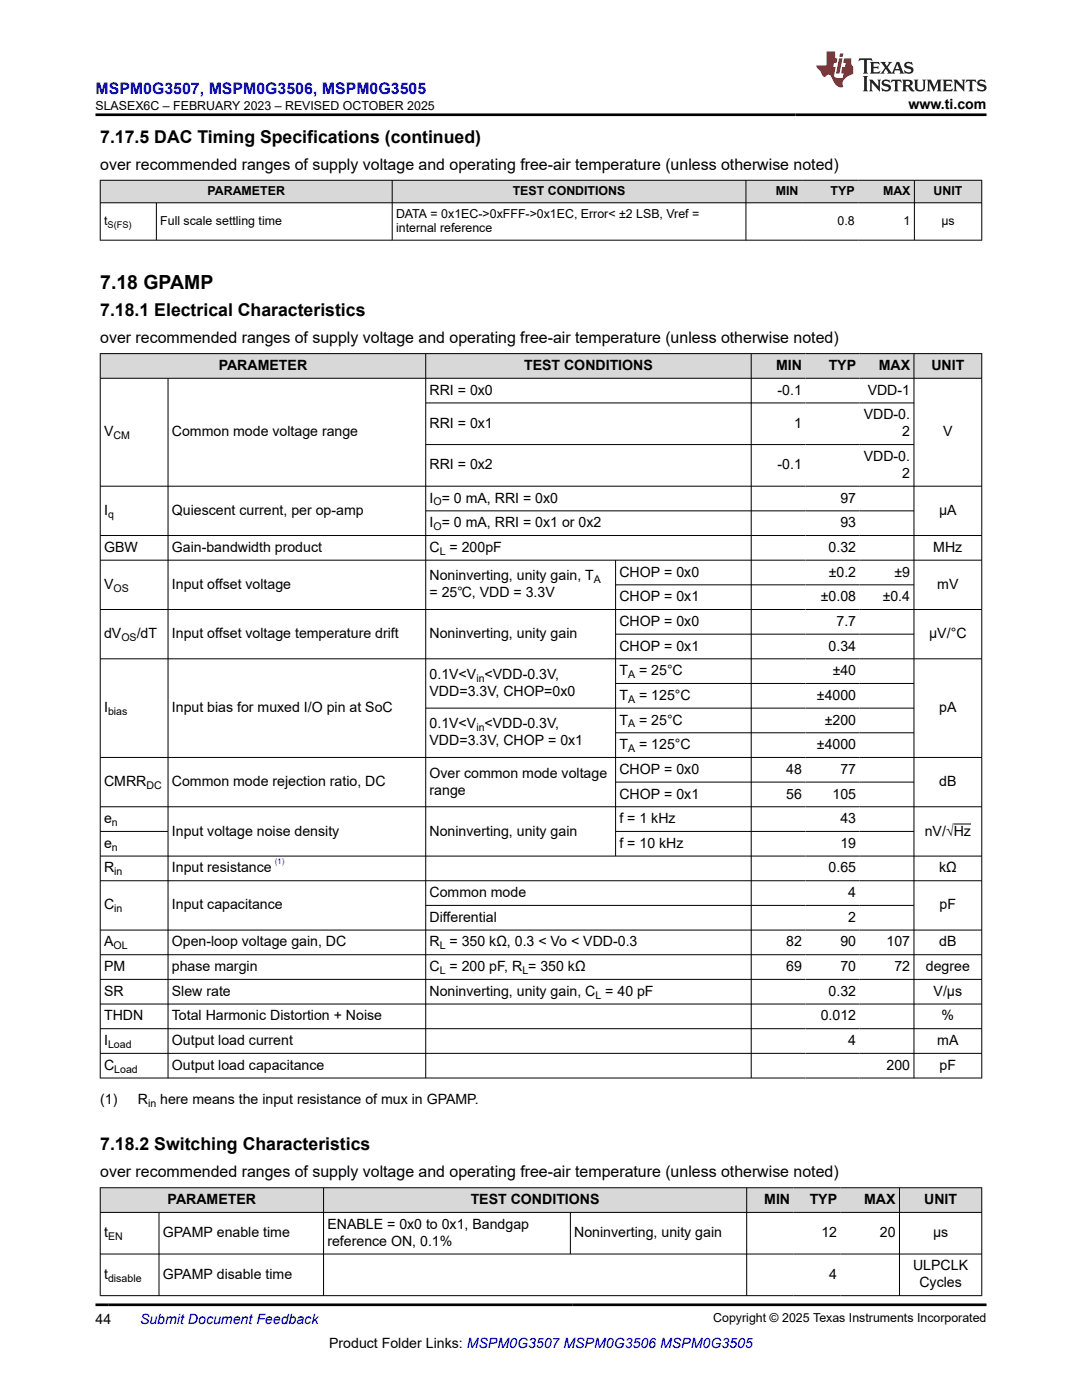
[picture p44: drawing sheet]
<svg xmlns="http://www.w3.org/2000/svg" width="216mm" height="279mm" viewBox="0 0 216 279" stroke-linecap="round" stroke-linejoin="round" font-family="sans-serif">
<defs><g id="words">
<text font-size="3.9" x="20" y="57.7">7.18 GPAMP</text>
<g font-size="3.5">
<text x="20" y="28.5">7.17.5 DAC Timing Specifications (continued)</text>
<text x="20" y="63.1">7.18.1 Electrical Characteristics</text>
<text x="20" y="229.6">7.18.2 Switching Characteristics</text>
</g>
<text font-size="3.2" fill="#00f" x="19.1" y="18.7">MSPM0G3507, MSPM0G3506, MSPM0G3505</text>
<g font-size="3.2">
<text x="20" y="33.9">over recommended ranges of supply voltage and operating free-air temperature (unless otherwise noted)</text>
<text x="20" y="68.5">over recommended ranges of supply voltage and operating free-air temperature (unless otherwise noted)</text>
<text x="20" y="234.9">over recommended ranges of supply voltage and operating free-air temperature (unless otherwise noted)</text>
</g>
<g font-size="2.8">
<text x="181.3" y="21.8">www.ti.com</text>
<text x="43.6" y="73.8">PARAMETER</text>
<text x="104.6" y="73.8">TEST CONDITIONS</text>
<text x="154.8" y="73.8">MIN</text>
<text x="165.4" y="73.8">TYP</text>
<text x="175.3" y="73.8">MAX</text>
<text x="185.8" y="73.8">UNIT</text>
<text x="85.7" y="78.8">RRI = 0x0</text>
<text x="155.1" y="78.8">-0.1</text>
<text x="172.3" y="83.7">VDD-0.</text>
<text x="173.1" y="78.8">VDD-1</text>
<text x="20.8" y="87.1">V</text>
<text x="34.3" y="87.1">Common mode voltage range</text>
<text x="85.7" y="85.4">RRI = 0x1</text>
<text x="158.4" y="85.4">1</text>
<text x="180" y="87.1">2</text>
<text x="188.2" y="87.1">V</text>
<text x="85.7" y="93.7">RRI = 0x2</text>
<text x="155.1" y="93.7">-0.1</text>
<text x="172.3" y="92">VDD-0.</text>
<text x="180" y="95.4">2</text>
<text x="85.7" y="100.3">I = 0 mA, RRI = 0x0</text>
<text x="167.7" y="100.3">97</text>
<text x="20.8" y="102.8">I</text>
<text x="34.3" y="102.8">Quiescent current, per op-amp</text>
<text x="85.7" y="105.2">I = 0 mA, RRI = 0x1 or 0x2</text>
<text x="167.7" y="105.2">93</text>
<text x="187.4" y="102.8">µA</text>
<text x="20.8" y="110.1">GBW</text>
<text x="34.3" y="110.1">Gain-bandwidth product</text>
<text x="85.7" y="110.1">C = 200pF</text>
<text x="165.3" y="110.1">0.32</text>
<text x="186.2" y="110.1">MHz</text>
<text x="20.8" y="117.5">V</text>
<text x="34.3" y="117.5">Input offset voltage</text>
<text x="85.7" y="115.8">Noninverting, unity gain, T</text>
<text x="85.7" y="119.2">= 25℃, VDD = 3.3V</text>
<text x="123.6" y="115.1">CHOP = 0x0</text>
<text x="123.6" y="120">CHOP = 0x1</text>
<text x="163.8" y="120">±0.08</text>
<text x="165.4" y="115.1">±0.2</text>
<text x="176.1" y="120">±0.4</text>
<text x="178.5" y="115.1">±9</text>
<text x="187" y="117.5">mV</text>
<text x="123.6" y="124.9">CHOP = 0x0</text>
<text x="166.9" y="124.9">7.7</text>
<text x="20.8" y="127.4">dV</text>
<text x="27.3" y="127.4">/dT</text>
<text x="34.3" y="127.4">Input offset voltage temperature drift</text>
<text x="85.7" y="127.4">Noninverting, unity gain</text>
<text x="123.6" y="129.8">CHOP = 0x1</text>
<text x="165.3" y="129.8">0.34</text>
<text x="185.4" y="127.4">µV/°C</text>
<text x="85.7" y="135.5">0.1V&lt;V &lt;VDD-0.3V,</text>
<text x="123.6" y="134.8">T</text>
<text x="127.5" y="134.8">= 25°C</text>
<text x="166.1" y="134.8">±40</text>
<text x="20.8" y="142.1">I</text>
<text x="34.3" y="142.1">Input bias for muxed I/O pin at SoC</text>
<text x="85.7" y="138.9">VDD=3.3V, CHOP=0x0</text>
<text x="123.6" y="139.7">T</text>
<text x="127.5" y="139.7">= 125°C</text>
<text x="163" y="139.7">±4000</text>
<text x="187.4" y="142.1">pA</text>
<text x="85.7" y="148.8">VDD=3.3V, CHOP = 0x1</text>
<text x="85.7" y="145.4">0.1V&lt;V &lt;VDD-0.3V,</text>
<text x="123.6" y="144.6">T</text>
<text x="123.6" y="149.5">T</text>
<text x="127.5" y="144.6">= 25°C</text>
<text x="127.5" y="149.5">= 125°C</text>
<text x="163" y="149.5">±4000</text>
<text x="164.6" y="144.6">±200</text>
<text x="85.7" y="155.2">Over common mode voltage</text>
<text x="123.6" y="154.4">CHOP = 0x0</text>
<text x="156.9" y="154.4">48</text>
<text x="167.7" y="154.4">77</text>
<text x="20.8" y="156.9">CMRR</text>
<text x="34.3" y="156.9">Common mode rejection ratio, DC</text>
<text x="85.7" y="158.6">range</text>
<text x="123.6" y="159.4">CHOP = 0x1</text>
<text x="156.9" y="159.4">56</text>
<text x="166.1" y="159.4">105</text>
<text x="187.4" y="156.9">dB</text>
<text x="20.8" y="164.3">e</text>
<text x="34.3" y="166.7">Input voltage noise density</text>
<text x="85.7" y="166.7">Noninverting, unity gain</text>
<text x="123.6" y="164.3">f = 1 kHz</text>
<text x="167.7" y="164.3">43</text>
<text x="184.5" y="166.7">nV/√Hz</text>
<text x="20.8" y="169.2">e</text>
<text x="123.6" y="169.2">f = 10 kHz</text>
<text x="167.7" y="169.2">19</text>
<text x="20.8" y="174.1">R</text>
<text x="34.3" y="174.1">Input resistance</text>
<text x="85.7" y="179">Common mode</text>
<text x="165.3" y="174.1">0.65</text>
<text x="169.3" y="179">4</text>
<text x="187.4" y="174.1">kΩ</text>
<text x="20.8" y="181.5">C</text>
<text x="34.3" y="181.5">Input capacitance</text>
<text x="85.7" y="184">Differential</text>
<text x="169.3" y="184">2</text>
<text x="187.5" y="181.5">pF</text>
<text x="20.8" y="188.9">A</text>
<text x="34.3" y="188.9">Open-loop voltage gain, DC</text>
<text x="85.7" y="188.9">R = 350 kΩ, 0.3 &lt; Vo &lt; VDD-0.3</text>
<text x="156.9" y="188.9">82</text>
<text x="167.7" y="188.9">90</text>
<text x="176.9" y="188.9">107</text>
<text x="187.4" y="188.9">dB</text>
<text x="20.8" y="193.8">PM</text>
<text x="34.3" y="193.8">phase margin</text>
<text x="85.7" y="193.8">C = 200 pF, R = 350 kΩ</text>
<text x="156.9" y="193.8">69</text>
<text x="167.7" y="193.8">70</text>
<text x="178.5" y="193.8">72</text>
<text x="184.7" y="193.8">degree</text>
<text x="20.8" y="198.7">SR</text>
<text x="20.8" y="203.7">THDN</text>
<text x="34.3" y="198.7">Slew rate</text>
<text x="34.3" y="203.7">Total Harmonic Distortion + Noise</text>
<text x="85.7" y="198.7">Noninverting, unity gain, C = 40 pF</text>
<text x="163.8" y="203.7">0.012</text>
<text x="165.3" y="198.7">0.32</text>
<text x="186.3" y="198.7">V/µs</text>
<text x="187.9" y="203.7">%</text>
<text x="20.8" y="208.6">I</text>
<text x="34.3" y="208.6">Output load current</text>
<text x="169.3" y="208.6">4</text>
<text x="187" y="208.6">mA</text>
<text x="20.8" y="213.5">C</text>
<text x="34.3" y="213.5">Output load capacitance</text>
<text x="176.9" y="213.5">200</text>
<text x="187.5" y="213.5">pF</text>
<text x="20" y="220.3">(1)</text>
<text x="27.5" y="220.3">R</text>
<text x="32" y="220.3">here means the input resistance of mux in GPAMP.</text>
<text x="33.4" y="240.3">PARAMETER</text>
<text x="65.3" y="245.2">ENABLE = 0x0 to 0x1, Bandgap</text>
<text x="93.9" y="240.3">TEST CONDITIONS</text>
<text x="152.5" y="240.3">MIN</text>
<text x="161.6" y="240.3">TYP</text>
<text x="172.4" y="240.3">MAX</text>
<text x="184.4" y="240.3">UNIT</text>
<text x="20.8" y="246.9">t</text>
<text x="32.5" y="246.9">GPAMP enable time</text>
<text x="65.3" y="248.6">reference ON, 0.1%</text>
<text x="114.6" y="246.9">Noninverting, unity gain</text>
<text x="163.9" y="246.9">12</text>
<text x="175.6" y="246.9">20</text>
<text x="186.2" y="246.9">µs</text>
<text x="20.8" y="255.2">t</text>
<text x="32.5" y="255.2">GPAMP disable time</text>
<text x="165.5" y="255.2">4</text>
<text x="182.2" y="253.5">ULPCLK</text>
<text x="183.5" y="256.9">Cycles</text>
<text x="19.1" y="264.2">44</text>
<text x="65.7" y="269">Product Folder Links: MSPM0G3507 MSPM0G3506 MSPM0G3505</text>
</g>
<text font-size="2.8" fill="#00f" x="27.9" y="264.2">Submit Document Feedback</text>
<g font-size="2.5">
<text x="19.1" y="21.9">SLASEX6C – FEBRUARY 2023 – REVISED OCTOBER 2025</text>
<text x="41.4" y="38.9">PARAMETER</text>
<text x="102.3" y="38.9">TEST CONDITIONS</text>
<text x="154.8" y="38.9">MIN</text>
<text x="165.7" y="38.9">TYP</text>
<text x="176.2" y="38.9">MAX</text>
<text x="186.3" y="38.9">UNIT</text>
<text x="20.8" y="44.9">t</text>
<text x="32" y="44.9">Full scale settling time</text>
<text x="79" y="43.4">DATA = 0x1EC-&gt;0xFFF-&gt;0x1EC, Error&lt; ±2 LSB, Vref =</text>
<text x="79" y="46.4">internal reference</text>
<text x="167.1" y="44.9">0.8</text>
<text x="180.3" y="44.9">1</text>
<text x="187.8" y="44.9">µs</text>
<text x="142.3" y="263.9">Copyright © 2025 Texas Instruments Incorporated</text>
</g>
<g font-size="2.1">
<text x="22.6" y="87.6">CM</text>
<text x="86.5" y="100.9">O</text>
<text x="21.6" y="103.3">q</text>
<text x="86.5" y="105.8">O</text>
<text x="87.8" y="110.7">L</text>
<text x="22.6" y="118.1">OS</text>
<text x="118.5" y="116.4">A</text>
<text x="24.2" y="127.9">OS</text>
<text x="95.1" y="136.1">in</text>
<text x="125.3" y="135.3">A</text>
<text x="21.6" y="142.7">bias</text>
<text x="125.3" y="140.2">A</text>
<text x="95.1" y="145.9">in</text>
<text x="125.3" y="145.2">A</text>
<text x="125.3" y="150.1">A</text>
<text x="29.2" y="157.5">DC</text>
<text x="22.3" y="164.8">n</text>
<text x="22.3" y="169.8">n</text>
<text x="22.8" y="174.7">in</text>
<text x="22.8" y="182.1">in</text>
<text x="22.6" y="189.5">OL</text>
<text x="87.8" y="189.5">L</text>
<text x="87.8" y="194.4">L</text>
<text x="104.2" y="194.4">L</text>
<text x="118.8" y="199.3">L</text>
<text x="21.6" y="209.1">Load</text>
<text x="22.8" y="214.1">Load</text>
<text x="29.5" y="220.9">in</text>
<text x="21.6" y="247.5">EN</text>
<text x="21.6" y="255.8">disable</text>
</g>
<text font-size="1.9" x="21.5" y="45.4">S(FS)</text>
<text font-size="1.6" fill="#00f" x="54.8" y="172.5">(1)</text>
</g></defs>
<g fill="#d8d8d8">
<path d="M20 36h175.9v4.5h-175.9z" fill-rule="evenodd"/>
<path d="M20.1 36h58.1v4.4h-58.1z" fill-rule="evenodd"/>
<path d="M78.3 36h70.5v4.4h-70.5z" fill-rule="evenodd"/>
<path d="M148.9 36h11.1v4.4h-11.1z" fill-rule="evenodd"/>
<path d="M160 36h11.3v4.4h-11.3z" fill-rule="evenodd"/>
<path d="M171.3 36h11.1v4.4h-11.1z" fill-rule="evenodd"/>
<path d="M182.5 36h13.3v4.4h-13.3z" fill-rule="evenodd"/>
</g>
<path d="M19.9 36h176.1M20 35.9v12.1M78.3 35.9v12.1M148.8 35.9v12.1M182.5 35.9v12.1M195.9 35.9v12.1M19.9 40.5h176.1M19.9 47.9h176.1M31.2 40.5v7.5" fill="none" stroke="#000" stroke-width=".2"/>
<g fill="#d8d8d8">
<path d="M20 70.6h175.9v4.9h-175.9z" fill-rule="evenodd"/>
<path d="M20.1 70.6h64.8v4.8h-64.8z" fill-rule="evenodd"/>
<path d="M85 70.6h64.8v4.8h-64.8z" fill-rule="evenodd"/>
<path d="M150 70.6h10.7v4.8h-10.7z" fill-rule="evenodd"/>
<path d="M160.7 70.6h10.8v4.8h-10.8z" fill-rule="evenodd"/>
<path d="M171.5 70.6h10.8v4.8h-10.8z" fill-rule="evenodd"/>
<path d="M182.4 70.6h13.4v4.8h-13.4z" fill-rule="evenodd"/>
</g>
<g fill="none" stroke="#000" stroke-width=".2">
<path d="M19.9 70.6h176.1M19.9 75.5h176.1M20 70.5v144.7M33.5 75.5v139.7M84.9 70.5v144.7M149.9 70.5v144.7M182.4 70.5v144.7M195.9 70.5v144.7M19.9 97h176.1M84.9 80.4h97.5M84.9 88.7h97.5M19.9 106.9h176.1"/>
<path d="M19.9 111.8h176.1M84.9 102h97.5M122.8 111.8v59.1M122.8 116.7h59.6M19.9 121.6h176.1M19.9 131.5h176.1M122.8 126.6h59.6M122.8 136.4h59.6M19.9 151.2h176.1M84.9 141.3h97.5M122.8 146.2h59.6M122.8 156.1h59.6"/>
<path d="M19.9 161h176.1M19.9 165.9h13.7M19.9 170.9h176.1M19.9 175.8h176.1M122.8 165.9h59.6M190.3 164.4h3.5M19.9 185.6h176.1M19.9 190.5h176.1M19.9 195.5h176.1M84.9 180.7h97.5M19.9 200.4h176.1M19.9 205.3h176.1"/>
<path d="M19.9 210.2h176.1M19.9 215.1h176.1"/>
</g>
<g fill="#d8d8d8">
<path d="M20 237h175.9v5h-175.9z" fill-rule="evenodd"/>
<path d="M20.1 237.1h44.4v4.8h-44.4z" fill-rule="evenodd"/>
<path d="M64.6 237.1h84.3v4.8h-84.3z" fill-rule="evenodd"/>
<path d="M149.1 237.1h9.3v4.8h-9.3z" fill-rule="evenodd"/>
<path d="M158.4 237.1h9.4v4.8h-9.4z" fill-rule="evenodd"/>
<path d="M167.8 237.1h11.6v4.8h-11.6z" fill-rule="evenodd"/>
<path d="M179.5 237.1h16.3v4.8h-16.3z" fill-rule="evenodd"/>
</g>
<path d="M19.9 237h176.1M20 237v21.6M64.6 237v21.6M149 237v21.6M179.5 237v21.6M195.9 237v21.6M19.9 242h176.1M19.9 250.3h176.1M19.9 258.6h176.1M31.7 242v16.6M113.8 242v8.3" fill="none" stroke="#000" stroke-width=".2"/>
<path d="M171.5 11.6l-.2 .6 .5-.2h.6v.1v2.2l-.2 .4h1l-.2-.4v-2.2v-.1h.5l.6 .2-.2-.6zM173.6 12.4l.2 .3v1.6l-.2 .4h1.9l.1-.6a1.08 1.08 0 0 1-1.3 .2v-.7h.6l.4 .2v-.7l-.4 .2h-.6v-.5l.2-.2a1 1 0 0 1 1 .3l-.1-.5zM175.7 12.4l.9 1.1-1 1.2h.9l-.2-.2 .5-.8 .4 .8-.2 .2h1.6l-.2-.2 .2-.5h.9l.1 .5-.1 .2h.9l-.2-.4-.8-1.9h-.5l-.9 2.1-.9-1.1 .9-1h-.8l.2 .2-.4 .6-.4-.6 .2-.2zM179 12.8l.4 1h-.7zM180.7 12.5a.65 .65 0 0 0-.2 .7 .65 .65 0 0 0 .6 .5l.6 .1 .1 .3a.79 .79 0 0 1-.7 .4 .79 .79 0 0 1-.7-.5l.1 .7 .2-.1a.93 .93 0 0 0 1.1 0 .93 .93 0 0 0 .4-.9 1.46 1.46 0 0 0-1.2-.6l-.1-.3a1.09 1.09 0 0 1 1.2 .2l-.2-.6-.1 .1-.5-.2zM172.2 15.2l.2 .4v2.2l-.2 .4h1l-.2-.4v-2.2l.2-.4zM173.4 15.9l.2 .4v1.5l-.2 .4h.8l-.3-.4 .1-1.3 1.6 1.8v-2l.2-.4h-.7l.1 .2 .1 1.1-1.2-1.3zM176.2 16a.65 .65 0 0 0-.2 .8 .65 .65 0 0 0 .6 .4l.6 .2 .1 .2a.79 .79 0 0 1-.7 .4 .79 .79 0 0 1-.7-.5l.1 .7 .2-.1a.93 .93 0 0 0 1.1 .1 .93 .93 0 0 0 .4-1 1.46 1.46 0 0 0-1.2-.5l-.1-.4a1.09 1.09 0 0 1 1.2 .2l-.1-.6-.2 .1-.5-.1zM177.9 15.9l-.1 .6a.63 .63 0 0 1 .8-.3v1.6l-.3 .4h1l-.2-.4v-1.6a.66 .66 0 0 1 .8 .3l-.1-.6zM180 15.9l.2 .4v1.5l-.2 .4h1l-.2-.2-.1-.7h.5l.1 .2a.79 .79 0 0 0 1.2 .6l-1-.9a.61 .61 0 0 0 .6-.6 .61 .61 0 0 0-.5-.7zM180.8 16.2h.1a.47 .47 0 0 1 .5 .1 .47 .47 0 0 1 .1 .5l-.1 .1-.7 .1zM182.3 15.9l.2 .2a2.27 2.27 0 0 0 .4 2 1.04 1.04 0 0 0 1.7-.7v-1.3l.2-.2h-.8l.2 .4v1.1a.6 .6 0 0 1-.6 .6 .6 .6 0 0 1-.6-.6v-1.1l.3-.4zM184.9 15.9l.2 .4v1.5l-.2 .4h.8l-.3-.4v-1.4l.9 1.9 .9-1.9v1.4l-.3 .4h1l-.2-.4v-1.5l.2-.4h-.8l-.7 1.5-.6-1.5zM188.1 15.9l.2 .4v1.5l-.2 .4h1.9l.1-.6a1.09 1.09 0 0 1-1.3 .2v-.7h.6l.4 .2v-.6l-.4 .2h-.6v-.6l.2-.1a1.01 1.01 0 0 1 1 .3l-.1-.6zM190.2 15.9l.3 .4v1.5l-.3 .4h.8l-.2-.4v-1.3l1.6 1.8v-2l.2-.4h-.7l.2 .2v1.1l-1.2-1.3zM192.8 15.9l-.1 .6a.63 .63 0 0 1 .8-.3v1.6l-.3 .4h1l-.2-.4v-1.6a.66 .66 0 0 1 .8 .3l-.1-.6zM195.2 16a.65 .65 0 0 0-.2 .8 .65 .65 0 0 0 .6 .4l.6 .2 .2 .2a.79 .79 0 0 1-.7 .4 .79 .79 0 0 1-.7-.5l.1 .7 .2-.1a.93 .93 0 0 0 1 .1 .93 .93 0 0 0 .5-1 1.46 1.46 0 0 0-1.3-.5v-.4a1.09 1.09 0 0 1 1.2 .2l-.2-.6-.2 .1-.5-.1z" fill="#231f20"/>
<path d="M164.9 10.3v2.7h-2l.1 .4 .8 1a.95 .95 0 0 0 1 .9 .59 .59 0 0 1 .5-.4 .59 .59 0 0 1 .5 .3l.4 .8a1.59 1.59 0 0 0 2.1 1.4 1.61 1.61 0 0 1 1-2.3l1-.3-.1-1.5a1.59 1.59 0 0 1-.3-1.7h-1.5l-.2 .9h.6l-.2 .9h-.5l-.2 .9v.3l.4 .1-.1 .9h-.7a.73 .73 0 0 1-1-.7l.3-1.5h-.5l.1-.9h.5l.2-.9h-.5v-1.3zM167.4 11.6l-.6 3.1h.7l.6-3.1zM167.6 10.7l-.1 .6h.7l.1-.6z" fill="#ed1c24"/>
<path d="M19.1 22.9h177.8M19.1 260.4h177.8" fill="none" stroke="#000" stroke-width=".53"/>
<use href="#words"/>
</svg>
